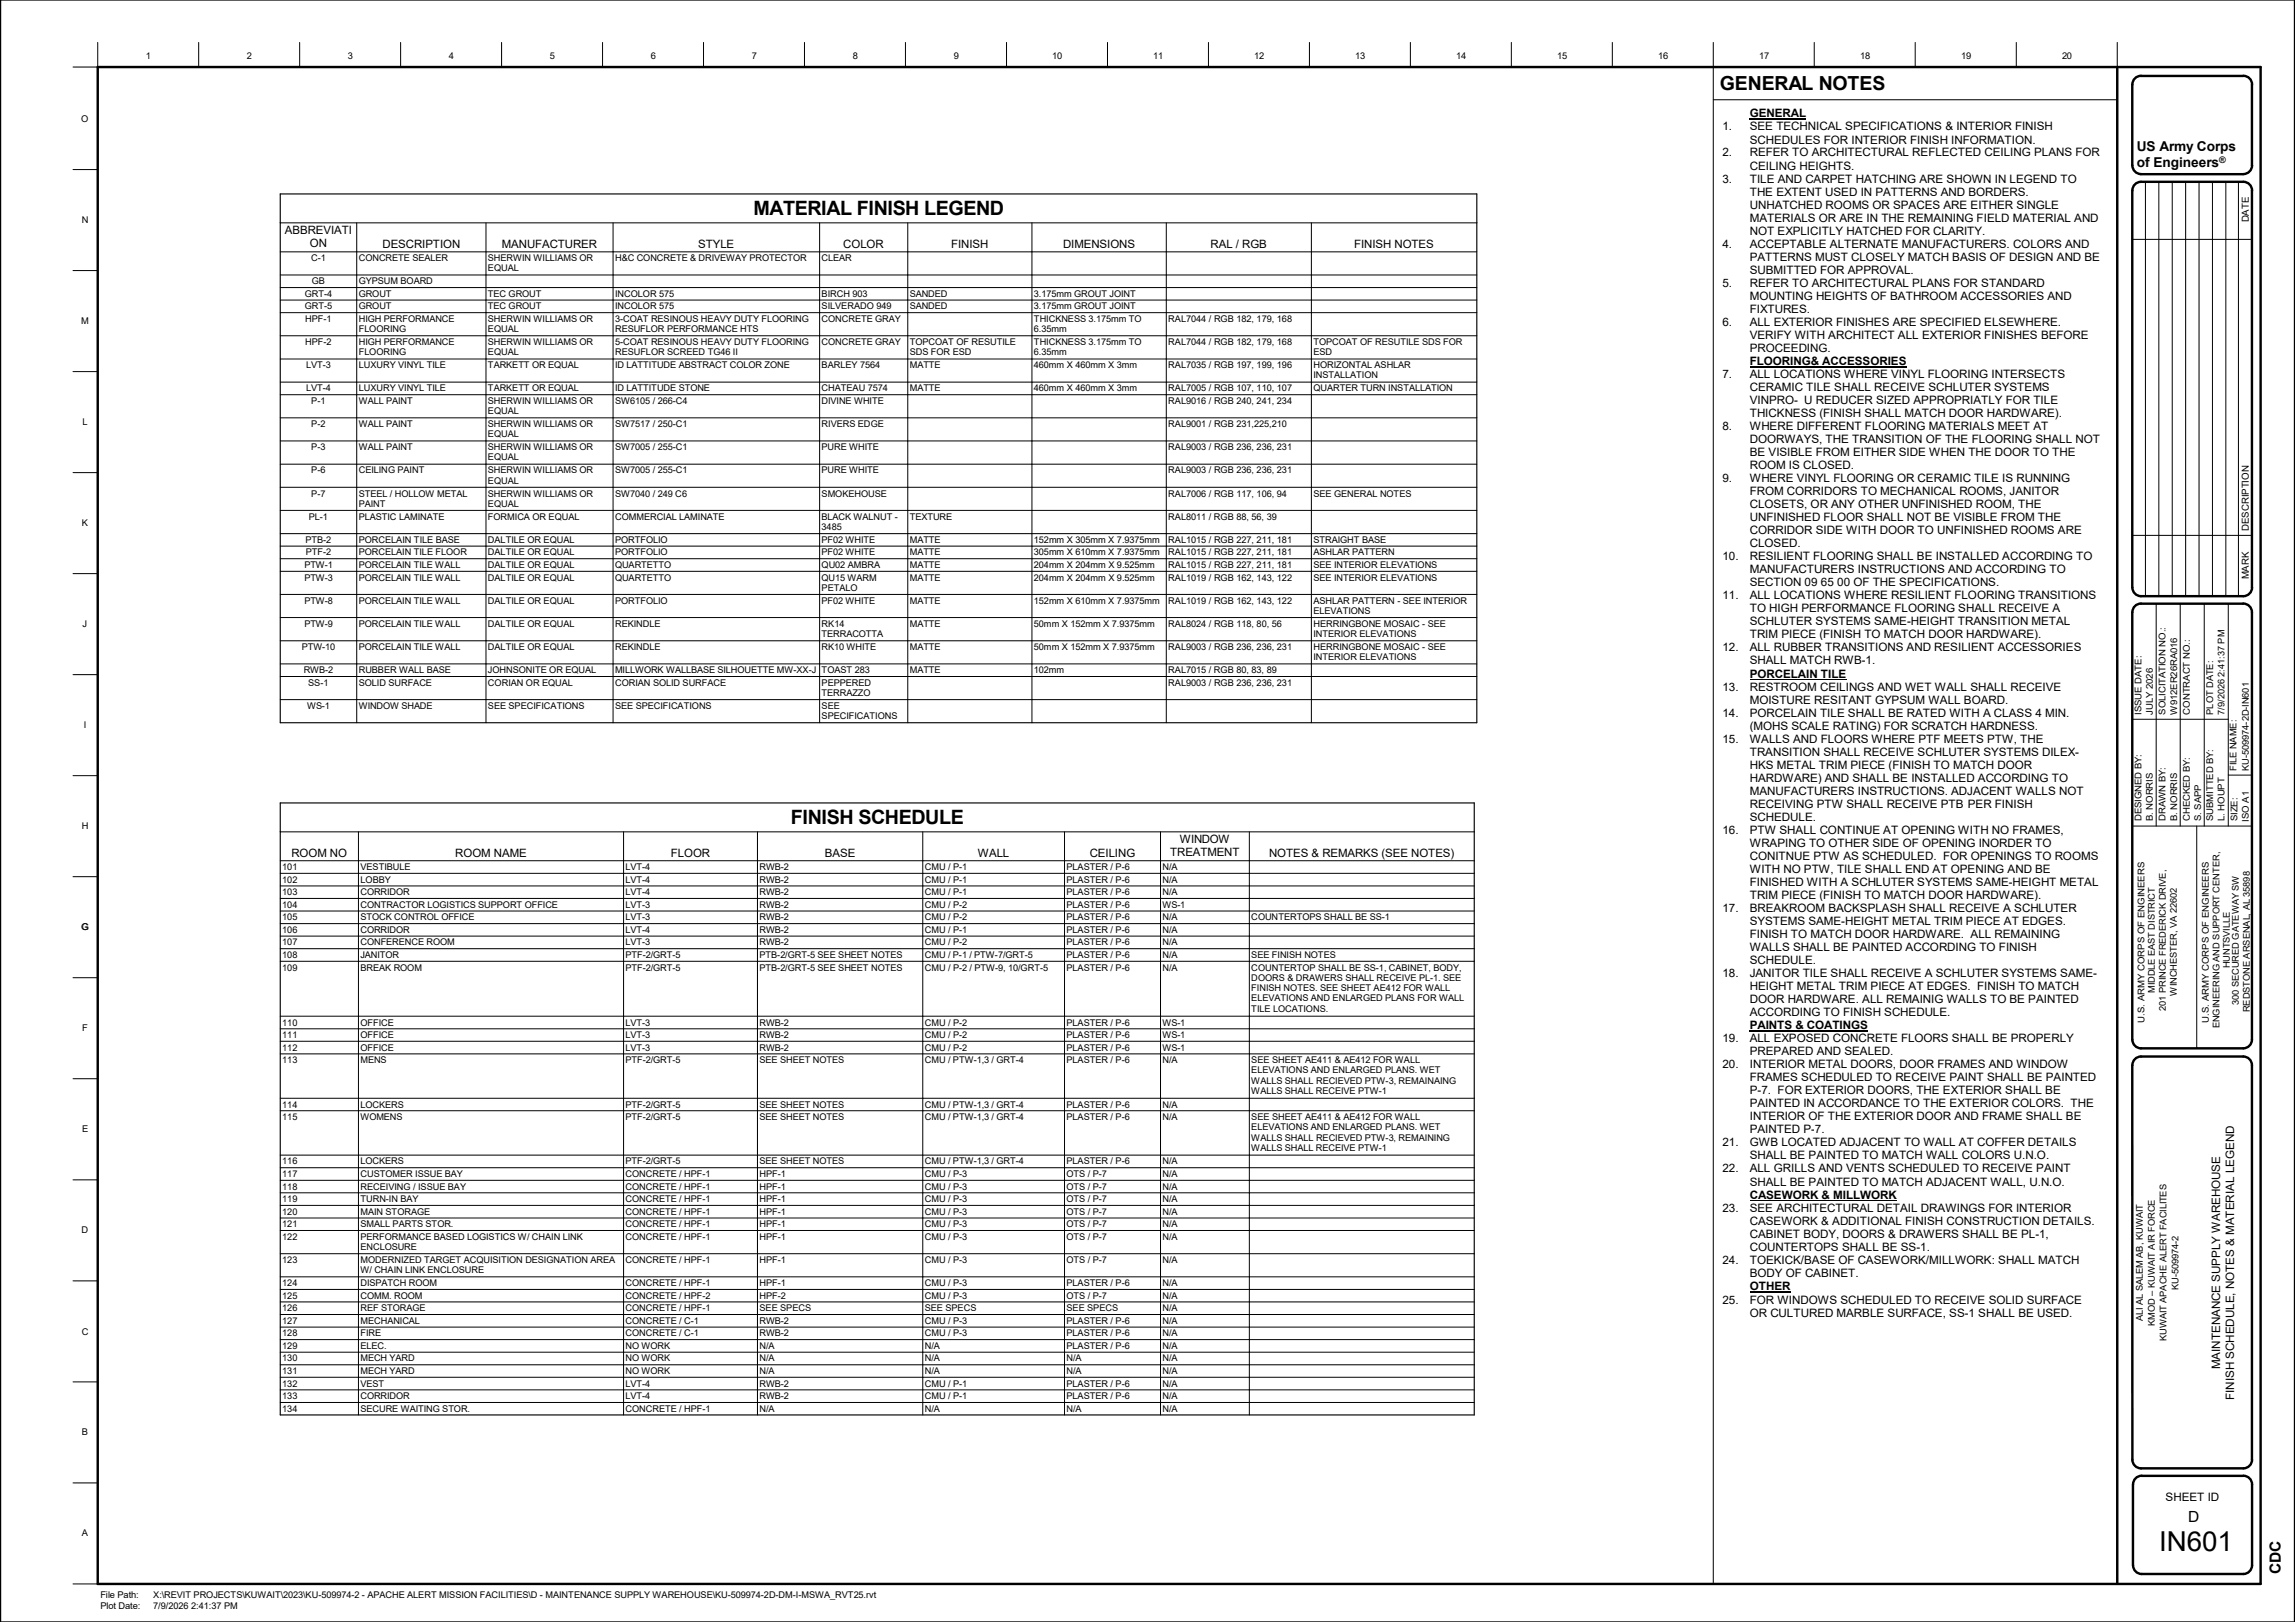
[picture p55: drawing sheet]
<svg xmlns="http://www.w3.org/2000/svg" width="841mm" height="594mm" viewBox="0 0 841 594" stroke-linecap="round" stroke-linejoin="round" font-family="sans-serif">
<defs><g id="words">
<text font-size="10.1" x="791.3" y="567.9">IN601</text>
<g font-size="7.2">
<text x="276.1" y="78.7">MATERIAL FINISH LEGEND</text>
<text x="289.8" y="301.7">FINISH SCHEDULE</text>
</g>
<text font-size="7.1" x="630.3" y="33.1">GENERAL NOTES</text>
<g font-size="5.6">
<text x="801.8" y="557.4">D</text>
<text x="835.9" y="576.7" transform="rotate(-90 835.9 576.7)">CDC</text>
</g>
<g font-size="5">
<text x="783.1" y="55.5">US Army Corps</text>
<text x="783.1" y="61.3">of Engineers</text>
</g>
<g font-size="4.3">
<text x="813.6" y="501.5" transform="rotate(-90 813.6 501.5)">MAINTENANCE SUPPLY WAREHOUSE</text>
<text x="818.7" y="512.7" transform="rotate(-90 818.7 512.7)">FINISH SCHEDULE, NOTES &amp; MATERIAL LEGEND</text>
</g>
<g font-size="4.2">
<text x="631.2" y="47.8">1.</text>
<text x="641.2" y="43">GENERAL</text>
<text x="641.2" y="47.8">SEE TECHNICAL SPECIFICATIONS &amp; INTERIOR FINISH</text>
<text x="641.2" y="52.6">SCHEDULES FOR INTERIOR FINISH INFORMATION.</text>
<text x="631.2" y="57.3">2.</text>
<text x="641.2" y="57.3">REFER TO ARCHITECTURAL REFLECTED CEILING PLANS FOR</text>
<text x="641.2" y="62.1">CEILING HEIGHTS.</text>
<text x="631.2" y="66.8">3.</text>
<text x="641.2" y="66.8">TILE AND CARPET HATCHING ARE SHOWN IN LEGEND TO</text>
<text x="641.2" y="71.6">THE EXTENT USED IN PATTERNS AND BORDERS.</text>
<text x="641.2" y="76.4">UNHATCHED ROOMS OR SPACES ARE EITHER SINGLE</text>
<text x="641.2" y="81.2">MATERIALS OR ARE IN THE REMAINING FIELD MATERIAL AND</text>
<text x="104.4" y="85.9">ABBREVIATI</text>
<text x="641.2" y="85.9">NOT EXPLICITLY HATCHED FOR CLARITY.</text>
<text x="113.6" y="90.6">ON</text>
<text x="140.2" y="90.7">DESCRIPTION</text>
<text x="183.9" y="90.7">MANUFACTURER</text>
<text x="255.9" y="90.7">STYLE</text>
<text x="309" y="90.7">COLOR</text>
<text x="348.5" y="90.7">FINISH</text>
<text x="389.6" y="90.7">DIMENSIONS</text>
<text x="443.6" y="90.7">RAL / RGB</text>
<text x="496.2" y="90.7">FINISH NOTES</text>
<text x="631.2" y="90.7">4.</text>
<text x="641.2" y="90.7">ACCEPTABLE ALTERNATE MANUFACTURERS. COLORS AND</text>
<text x="641.2" y="95.4">PATTERNS MUST CLOSELY MATCH BASIS OF DESIGN AND BE</text>
<text x="641.2" y="100.2">SUBMITTED FOR APPROVAL.</text>
<text x="631.2" y="104.9">5.</text>
<text x="641.2" y="104.9">REFER TO ARCHITECTURAL PLANS FOR STANDARD</text>
<text x="641.2" y="109.7">MOUNTING HEIGHTS OF BATHROOM ACCESSORIES AND</text>
<text x="631.2" y="119.3">6.</text>
<text x="641.2" y="119.3">ALL EXTERIOR FINISHES ARE SPECIFIED ELSEWHERE.</text>
<text x="641.2" y="114.5">FIXTURES.</text>
<text x="641.2" y="124">VERIFY WITH ARCHITECT ALL EXTERIOR FINISHES BEFORE</text>
<text x="641.2" y="128.8">PROCEEDING.</text>
<text x="641.2" y="133.6">FLOORING&amp; ACCESSORIES</text>
<text x="631.2" y="138.5">7.</text>
<text x="641.2" y="138.5">ALL LOCATIONS WHERE VINYL FLOORING INTERSECTS</text>
<text x="641.2" y="143.3">CERAMIC TILE SHALL RECEIVE SCHLUTER SYSTEMS</text>
<text x="641.2" y="148">VINPRO-</text>
<text x="661.2" y="148">U REDUCER SIZED APPROPRIATLY FOR TILE</text>
<text x="641.2" y="152.8">THICKNESS (FINISH SHALL MATCH DOOR HARDWARE).</text>
<text x="631.2" y="157.6">8.</text>
<text x="641.2" y="157.6">WHERE DIFFERENT FLOORING MATERIALS MEET AT</text>
<text x="641.2" y="162.3">DOORWAYS, THE TRANSITION OF THE FLOORING SHALL NOT</text>
<text x="641.2" y="167.1">BE VISIBLE FROM EITHER SIDE WHEN THE DOOR TO THE</text>
<text x="641.2" y="171.8">ROOM IS CLOSED.</text>
<text x="631.2" y="176.6">9.</text>
<text x="641.2" y="176.6">WHERE VINYL FLOORING OR CERAMIC TILE IS RUNNING</text>
<text x="641.2" y="181.4">FROM CORRIDORS TO MECHANICAL ROOMS, JANITOR</text>
<text x="641.2" y="186.1">CLOSETS, OR ANY OTHER UNFINISHED ROOM, THE</text>
<text x="641.2" y="190.9">UNFINISHED FLOOR SHALL NOT BE VISIBLE FROM THE</text>
<text x="641.2" y="195.7">CORRIDOR SIDE WITH DOOR TO UNFINISHED ROOMS ARE</text>
<text x="641.2" y="200.4">CLOSED.</text>
<text x="631.2" y="205.2">10.</text>
<text x="641.2" y="205.2">RESILIENT FLOORING SHALL BE INSTALLED ACCORDING TO</text>
<text x="641.2" y="209.9">MANUFACTURERS INSTRUCTIONS AND ACCORDING TO</text>
<text x="641.2" y="214.7">SECTION 09 65 00 OF THE SPECIFICATIONS.</text>
<text x="631.2" y="219.5">11.</text>
<text x="641.2" y="219.5">ALL LOCATIONS WHERE RESILIENT FLOORING TRANSITIONS</text>
<text x="641.2" y="224.2">TO HIGH PERFORMANCE FLOORING SHALL RECEIVE A</text>
<text x="641.2" y="229">SCHLUTER SYSTEMS SAME-HEIGHT TRANSITION METAL</text>
<text x="641.2" y="233.8">TRIM PIECE (FINISH TO MATCH DOOR HARDWARE).</text>
<text x="631.2" y="238.5">12.</text>
<text x="641.2" y="238.5">ALL RUBBER TRANSITIONS AND RESILIENT ACCESSORIES</text>
<text x="641.2" y="243.3">SHALL MATCH RWB-1.</text>
<text x="641.2" y="248.2">PORCELAIN TILE</text>
<text x="631.2" y="253">13.</text>
<text x="641.2" y="253">RESTROOM CEILINGS AND WET WALL SHALL RECEIVE</text>
<text x="641.2" y="257.8">MOISTURE RESITANT GYPSUM WALL BOARD.</text>
<text x="631.2" y="262.5">14.</text>
<text x="641.2" y="262.5">PORCELAIN TILE SHALL BE RATED WITH A CLASS 4 MIN.</text>
<text x="641.2" y="267.3">(MOHS SCALE RATING) FOR SCRATCH HARDNESS.</text>
<text x="631.2" y="272.1">15.</text>
<text x="641.2" y="272.1">WALLS AND FLOORS WHERE PTF MEETS PTW, THE</text>
<text x="641.2" y="276.8">TRANSITION SHALL RECEIVE SCHLUTER SYSTEMS DILEX-</text>
<text x="641.2" y="281.6">HKS METAL TRIM PIECE (FINISH TO MATCH DOOR</text>
<text x="641.2" y="286.3">HARDWARE) AND SHALL BE INSTALLED ACCORDING TO</text>
<text x="641.2" y="291.1">MANUFACTURERS INSTRUCTIONS. ADJACENT WALLS NOT</text>
<text x="641.2" y="295.9">RECEIVING PTW SHALL RECEIVE PTB</text>
<text x="721.1" y="295.9">PER FINISH</text>
<text x="631.2" y="305.4">16.</text>
<text x="641.2" y="300.7">SCHEDULE.</text>
<text x="641.2" y="305.4">PTW SHALL CONTINUE AT OPENING WITH NO FRAMES,</text>
<text x="432.4" y="308.9">WINDOW</text>
<text x="641.2" y="310.2">WRAPING TO OTHER SIDE OF OPENING INORDER TO</text>
<text x="106.8" y="313.7">ROOM NO</text>
<text x="166.8" y="313.7">ROOM NAME</text>
<text x="245.8" y="313.7">FLOOR</text>
<text x="302.3" y="313.7">BASE</text>
<text x="358.4" y="313.7">WALL</text>
<text x="399.3" y="313.7">CEILING</text>
<text x="428.8" y="313.6">TREATMENT</text>
<text x="465.1" y="313.7">NOTES &amp; REMARKS (SEE NOTES)</text>
<text x="641.2" y="314.9">CONITNUE PTW AS SCHEDULED. FOR OPENINGS TO ROOMS</text>
<text x="641.2" y="319.7">WITH NO PTW, TILE SHALL END AT OPENING AND BE</text>
<text x="641.2" y="324.4">FINISHED WITH A SCHLUTER SYSTEMS SAME-HEIGHT METAL</text>
<text x="641.2" y="329.2">TRIM PIECE (FINISH TO MATCH DOOR HARDWARE).</text>
<text x="631.2" y="334">17.</text>
<text x="641.2" y="334">BREAKROOM BACKSPLASH SHALL RECEIVE A SCHLUTER</text>
<text x="641.2" y="338.8">SYSTEMS SAME-HEIGHT METAL TRIM PIECE AT EDGES.</text>
<text x="641.2" y="343.5">FINISH TO MATCH DOOR HARDWARE. ALL REMAINING</text>
<text x="641.2" y="348.3">WALLS SHALL BE PAINTED ACCORDING TO FINISH</text>
<text x="641.2" y="353">SCHEDULE.</text>
<text x="631.2" y="357.8">18.</text>
<text x="641.2" y="357.8">JANITOR TILE SHALL RECEIVE A SCHLUTER SYSTEMS SAME-</text>
<text x="641.2" y="362.5">HEIGHT METAL TRIM PIECE AT EDGES. FINISH TO MATCH</text>
<text x="641.2" y="367.3">DOOR HARDWARE. ALL REMAINIG WALLS TO BE PAINTED</text>
<text x="641.2" y="372.1">ACCORDING TO FINISH SCHEDULE.</text>
<text x="641.2" y="377">PAINTS &amp; COATINGS</text>
<text x="631.2" y="381.8">19.</text>
<text x="641.2" y="381.8">ALL EXPOSED CONCRETE FLOORS SHALL BE PROPERLY</text>
<text x="641.2" y="386.5">PREPARED AND SEALED.</text>
<text x="631.2" y="391.3">20.</text>
<text x="641.2" y="391.3">INTERIOR METAL DOORS, DOOR FRAMES AND WINDOW</text>
<text x="641.2" y="396.1">FRAMES SCHEDULED TO RECEIVE PAINT SHALL BE PAINTED</text>
<text x="641.2" y="400.9">P-7. FOR EXTERIOR DOORS, THE EXTERIOR SHALL BE</text>
<text x="641.2" y="405.6">PAINTED IN ACCORDANCE TO THE EXTERIOR COLORS. THE</text>
<text x="641.2" y="410.4">INTERIOR OF THE EXTERIOR DOOR AND FRAME SHALL BE</text>
<text x="631.2" y="419.9">21.</text>
<text x="641.2" y="415.1">PAINTED P-7.</text>
<text x="641.2" y="419.9">GWB LOCATED ADJACENT TO WALL AT COFFER DETAILS</text>
<text x="641.2" y="424.6">SHALL BE PAINTED TO MATCH WALL COLORS U.N.O.</text>
<text x="631.2" y="429.4">22.</text>
<text x="641.2" y="429.4">ALL GRILLS AND VENTS SCHEDULED TO RECEIVE PAINT</text>
<text x="641.2" y="434.2">SHALL BE PAINTED TO MATCH ADJACENT WALL, U.N.O.</text>
<text x="631.2" y="443.9">23.</text>
<text x="641.2" y="439.1">CASEWORK &amp; MILLWORK</text>
<text x="641.2" y="443.9">SEE ARCHITECTURAL DETAIL DRAWINGS FOR INTERIOR</text>
<text x="641.2" y="448.7">CASEWORK &amp; ADDITIONAL FINISH CONSTRUCTION DETAILS.</text>
<text x="641.2" y="453.4">CABINET BODY, DOORS &amp; DRAWERS SHALL BE PL-1,</text>
<text x="641.2" y="458.2">COUNTERTOPS SHALL BE SS-1.</text>
<text x="631.2" y="463">24.</text>
<text x="641.2" y="463">TOEKICK/BASE OF CASEWORK/MILLWORK: SHALL MATCH</text>
<text x="641.2" y="467.7">BODY OF CABINET.</text>
<text x="641.2" y="472.6">OTHER</text>
<text x="631.2" y="477.4">25.</text>
<text x="641.2" y="477.4">FOR WINDOWS SCHEDULED TO RECEIVE SOLID SURFACE</text>
<text x="641.2" y="482.2">OR CULTURED MARBLE SURFACE, SS-1 SHALL BE USED.</text>
<text x="793.6" y="549.7">SHEET ID</text>
</g>
<g font-size="3.5">
<text x="824.1" y="81.4" transform="rotate(-90 824.1 81.4)">DATE</text>
<text x="824.1" y="194.4" transform="rotate(-90 824.1 194.4)">DESCRIPTION</text>
<text x="824.1" y="212.2" transform="rotate(-90 824.1 212.2)">MARK</text>
</g>
<g font-size="3.4">
<text x="53.5" y="21.5">1</text>
<text x="90.5" y="21.5">2</text>
<text x="127.5" y="21.5">3</text>
<text x="164.5" y="21.5">4</text>
<text x="201.5" y="21.5">5</text>
<text x="238.5" y="21.5">6</text>
<text x="275.5" y="21.5">7</text>
<text x="312.5" y="21.5">8</text>
<text x="349.5" y="21.5">9</text>
<text x="385.6" y="21.5">10</text>
<text x="422.6" y="21.5">11</text>
<text x="459.6" y="21.5">12</text>
<text x="496.6" y="21.5">13</text>
<text x="533.6" y="21.5">14</text>
<text x="570.6" y="21.5">15</text>
<text x="607.6" y="21.5">16</text>
<text x="644.6" y="21.5">17</text>
<text x="681.6" y="21.5">18</text>
<text x="718.6" y="21.5">19</text>
<text x="755.6" y="21.5">20</text>
<text x="29.8" y="44.6">O</text>
<text x="29.9" y="81.6">N</text>
<text x="114" y="95.6">C-1</text>
<text x="131.4" y="95.6">CONCRETE SEALER</text>
<text x="178.8" y="95.6">SHERWIN WILLIAMS OR</text>
<text x="225.4" y="95.6">H&amp;C CONCRETE &amp; DRIVEWAY PROTECTOR</text>
<text x="301.1" y="95.6">CLEAR</text>
<text x="178.8" y="99.4">EQUAL</text>
<text x="114.3" y="104.1">GB</text>
<text x="131.4" y="104.1">GYPSUM BOARD</text>
<text x="111.7" y="108.7">GRT-4</text>
<text x="111.7" y="113.3">GRT-5</text>
<text x="131.4" y="108.7">GROUT</text>
<text x="131.4" y="113.3">GROUT</text>
<text x="178.8" y="108.7">TEC GROUT</text>
<text x="178.8" y="113.3">TEC GROUT</text>
<text x="225.4" y="108.7">INCOLOR 575</text>
<text x="225.4" y="113.3">INCOLOR 575</text>
<text x="301.1" y="108.7">BIRCH 903</text>
<text x="301.1" y="113.3">SILVERADO 949</text>
<text x="333.4" y="108.7">SANDED</text>
<text x="333.4" y="113.3">SANDED</text>
<text x="378.9" y="108.7">3.175mm GROUT JOINT</text>
<text x="378.9" y="113.3">3.175mm GROUT JOINT</text>
<text x="29.8" y="118.6">M</text>
<text x="111.8" y="117.9">HPF-1</text>
<text x="131.4" y="117.9">HIGH PERFORMANCE</text>
<text x="178.8" y="117.9">SHERWIN WILLIAMS OR</text>
<text x="225.4" y="117.9">3-COAT RESINOUS HEAVY DUTY FLOORING</text>
<text x="301.1" y="117.9">CONCRETE GRAY</text>
<text x="378.9" y="117.9">THICKNESS 3.175mm TO</text>
<text x="428.1" y="117.9">RAL7044 / RGB 182, 179, 168</text>
<text x="131.4" y="121.6">FLOORING</text>
<text x="178.8" y="121.6">EQUAL</text>
<text x="225.4" y="121.6">RESUFLOR PERFORMANCE HTS</text>
<text x="378.9" y="121.6">6.35mm</text>
<text x="111.8" y="126.4">HPF-2</text>
<text x="131.4" y="126.4">HIGH PERFORMANCE</text>
<text x="131.4" y="130.1">FLOORING</text>
<text x="178.8" y="126.4">SHERWIN WILLIAMS OR</text>
<text x="178.8" y="130.1">EQUAL</text>
<text x="225.4" y="126.4">5-COAT RESINOUS HEAVY DUTY FLOORING</text>
<text x="225.4" y="130.1">RESUFLOR SCREED TG46 II</text>
<text x="301.1" y="126.4">CONCRETE GRAY</text>
<text x="333.4" y="126.4">TOPCOAT OF RESUTILE</text>
<text x="333.4" y="130.1">SDS FOR ESD</text>
<text x="378.9" y="126.4">THICKNESS 3.175mm TO</text>
<text x="378.9" y="130.1">6.35mm</text>
<text x="428.1" y="126.4">RAL7044 / RGB 182, 179, 168</text>
<text x="481.3" y="130.1">ESD</text>
<text x="481.3" y="126.4">TOPCOAT OF RESUTILE SDS FOR</text>
<text x="112.2" y="134.9">LVT-3</text>
<text x="131.4" y="134.9">LUXURY VINYL TILE</text>
<text x="178.8" y="134.9">TARKETT OR EQUAL</text>
<text x="225.4" y="134.9">ID LATTITUDE ABSTRACT COLOR ZONE</text>
<text x="301.1" y="134.9">BARLEY 7564</text>
<text x="333.4" y="134.9">MATTE</text>
<text x="378.9" y="134.9">460mm X 460mm X 3mm</text>
<text x="428.1" y="134.9">RAL7035 / RGB 197, 199, 196</text>
<text x="481.3" y="134.9">HORIZONTAL ASHLAR</text>
<text x="112.2" y="143.4">LVT-4</text>
<text x="131.4" y="143.4">LUXURY VINYL TILE</text>
<text x="178.8" y="143.4">TARKETT OR EQUAL</text>
<text x="225.4" y="143.4">ID LATTITUDE STONE</text>
<text x="301.1" y="143.4">CHATEAU 7574</text>
<text x="333.4" y="143.4">MATTE</text>
<text x="378.9" y="143.4">460mm X 460mm X 3mm</text>
<text x="428.1" y="143.4">RAL7005 / RGB 107, 110, 107</text>
<text x="481.3" y="138.6">INSTALLATION</text>
<text x="481.3" y="143.4">QUARTER TURN INSTALLATION</text>
<text x="114.1" y="148">P-1</text>
<text x="131.4" y="148">WALL PAINT</text>
<text x="178.8" y="148">SHERWIN WILLIAMS OR</text>
<text x="225.4" y="148">SW6105 / 266-C4</text>
<text x="301.1" y="148">DIVINE WHITE</text>
<text x="428.1" y="148">RAL9016 / RGB 240, 241, 234</text>
<text x="30.2" y="155.6">L</text>
<text x="178.8" y="151.7">EQUAL</text>
<text x="114.1" y="156.5">P-2</text>
<text x="131.4" y="156.5">WALL PAINT</text>
<text x="178.8" y="156.5">SHERWIN WILLIAMS OR</text>
<text x="178.8" y="160.2">EQUAL</text>
<text x="225.4" y="156.5">SW7517 / 250-C1</text>
<text x="301.1" y="156.5">RIVERS EDGE</text>
<text x="428.1" y="156.5">RAL9001 / RGB 231,225,210</text>
<text x="114.1" y="164.9">P-3</text>
<text x="131.4" y="164.9">WALL PAINT</text>
<text x="178.8" y="164.9">SHERWIN WILLIAMS OR</text>
<text x="225.4" y="164.9">SW7005 / 255-C1</text>
<text x="301.1" y="164.9">PURE WHITE</text>
<text x="428.1" y="164.9">RAL9003 / RGB 236, 236, 231</text>
<text x="114.1" y="173.4">P-6</text>
<text x="131.4" y="173.4">CEILING PAINT</text>
<text x="178.8" y="168.7">EQUAL</text>
<text x="178.8" y="173.4">SHERWIN WILLIAMS OR</text>
<text x="225.4" y="173.4">SW7005 / 255-C1</text>
<text x="301.1" y="173.4">PURE WHITE</text>
<text x="428.1" y="173.4">RAL9003 / RGB 236, 236, 231</text>
<text x="178.8" y="177.1">EQUAL</text>
<text x="114.1" y="181.9">P-7</text>
<text x="131.4" y="181.9">STEEL / HOLLOW METAL</text>
<text x="131.4" y="185.6">PAINT</text>
<text x="178.8" y="181.9">SHERWIN WILLIAMS OR</text>
<text x="178.8" y="185.6">EQUAL</text>
<text x="225.4" y="181.9">SW7040 / 249 C6</text>
<text x="301.1" y="181.9">SMOKEHOUSE</text>
<text x="428.1" y="181.9">RAL7006 / RGB 117, 106, 94</text>
<text x="481.3" y="181.9">SEE GENERAL NOTES</text>
<text x="113.2" y="190.4">PL-1</text>
<text x="131.4" y="190.4">PLASTIC LAMINATE</text>
<text x="178.8" y="190.4">FORMICA OR EQUAL</text>
<text x="225.4" y="190.4">COMMERCIAL LAMINATE</text>
<text x="301.1" y="190.4">BLACK WALNUT -</text>
<text x="333.4" y="190.4">TEXTURE</text>
<text x="428.1" y="190.4">RAL8011 / RGB 88, 56, 39</text>
<text x="30" y="192.6">K</text>
<text x="301.1" y="194.1">3485</text>
<text x="111.9" y="198.8">PTB-2</text>
<text x="112.1" y="203.5">PTF-2</text>
<text x="131.4" y="198.8">PORCELAIN TILE BASE</text>
<text x="131.4" y="203.5">PORCELAIN TILE FLOOR</text>
<text x="178.8" y="198.8">DALTILE OR EQUAL</text>
<text x="178.8" y="203.5">DALTILE OR EQUAL</text>
<text x="225.4" y="198.8">PORTFOLIO</text>
<text x="225.4" y="203.5">PORTFOLIO</text>
<text x="301.1" y="198.8">PF02 WHITE</text>
<text x="301.1" y="203.5">PF02 WHITE</text>
<text x="333.4" y="198.8">MATTE</text>
<text x="333.4" y="203.5">MATTE</text>
<text x="378.9" y="198.8">152mm X 305mm X 7.9375mm</text>
<text x="378.9" y="203.5">305mm X 610mm X 7.9375mm</text>
<text x="428.1" y="198.8">RAL1015 / RGB 227, 211, 181</text>
<text x="428.1" y="203.5">RAL1015 / RGB 227, 211, 181</text>
<text x="481.3" y="203.5">ASHLAR PATTERN</text>
<text x="481.3" y="198.8">STRAIGHT BASE</text>
<text x="111.5" y="208.1">PTW-1</text>
<text x="131.4" y="208.1">PORCELAIN TILE WALL</text>
<text x="178.8" y="208.1">DALTILE OR EQUAL</text>
<text x="225.4" y="208.1">QUARTETTO</text>
<text x="301.1" y="208.1">QU02 AMBRA</text>
<text x="333.4" y="208.1">MATTE</text>
<text x="378.9" y="208.1">204mm X 204mm X 9.525mm</text>
<text x="428.1" y="208.1">RAL1015 / RGB 227, 211, 181</text>
<text x="481.3" y="208.1">SEE INTERIOR ELEVATIONS</text>
<text x="111.5" y="212.6">PTW-3</text>
<text x="131.4" y="212.6">PORCELAIN TILE WALL</text>
<text x="178.8" y="212.6">DALTILE OR EQUAL</text>
<text x="225.4" y="212.6">QUARTETTO</text>
<text x="301.1" y="212.6">QU15 WARM</text>
<text x="333.4" y="212.6">MATTE</text>
<text x="378.9" y="212.6">204mm X 204mm X 9.525mm</text>
<text x="428.1" y="212.6">RAL1019 / RGB 162, 143, 122</text>
<text x="481.3" y="212.6">SEE INTERIOR ELEVATIONS</text>
<text x="111.5" y="221.1">PTW-8</text>
<text x="131.4" y="221.1">PORCELAIN TILE WALL</text>
<text x="178.8" y="221.1">DALTILE OR EQUAL</text>
<text x="225.4" y="221.1">PORTFOLIO</text>
<text x="301.1" y="216.4">PETALO</text>
<text x="301.1" y="221.1">PF02 WHITE</text>
<text x="333.4" y="221.1">MATTE</text>
<text x="378.9" y="221.1">152mm X 610mm X 7.9375mm</text>
<text x="428.1" y="221.1">RAL1019 / RGB 162, 143, 122</text>
<text x="481.3" y="221.1">ASHLAR PATTERN - SEE INTERIOR</text>
<text x="481.3" y="224.9">ELEVATIONS</text>
<text x="30.3" y="229.6">J</text>
<text x="111.5" y="229.6">PTW-9</text>
<text x="131.4" y="229.6">PORCELAIN TILE WALL</text>
<text x="178.8" y="229.6">DALTILE OR EQUAL</text>
<text x="225.4" y="229.6">REKINDLE</text>
<text x="301.1" y="233.3">TERRACOTTA</text>
<text x="301.1" y="229.6">RK14</text>
<text x="333.4" y="229.6">MATTE</text>
<text x="378.9" y="229.6">50mm X 152mm X 7.9375mm</text>
<text x="428.1" y="229.6">RAL8024 / RGB 118, 80, 56</text>
<text x="481.3" y="229.6">HERRINGBONE MOSAIC - SEE</text>
<text x="481.3" y="233.3">INTERIOR ELEVATIONS</text>
<text x="110.6" y="238.1">PTW-10</text>
<text x="131.4" y="238.1">PORCELAIN TILE WALL</text>
<text x="178.8" y="238.1">DALTILE OR EQUAL</text>
<text x="225.4" y="238.1">REKINDLE</text>
<text x="301.1" y="238.1">RK10 WHITE</text>
<text x="333.4" y="238.1">MATTE</text>
<text x="378.9" y="238.1">50mm X 152mm X 7.9375mm</text>
<text x="428.1" y="238.1">RAL9003 / RGB 236, 236, 231</text>
<text x="481.3" y="238.1">HERRINGBONE MOSAIC - SEE</text>
<text x="481.3" y="241.8">INTERIOR ELEVATIONS</text>
<text x="111.3" y="246.6">RWB-2</text>
<text x="112.9" y="251.2">SS-1</text>
<text x="131.4" y="246.6">RUBBER WALL BASE</text>
<text x="131.4" y="251.2">SOLID SURFACE</text>
<text x="178.8" y="246.6">JOHNSONITE OR EQUAL</text>
<text x="178.8" y="251.2">CORIAN OR EQUAL</text>
<text x="225.4" y="251.2">CORIAN SOLID SURFACE</text>
<text x="225.4" y="246.6">MILLWORK WALLBASE SILHOUETTE MW-XX-J TOAST 283</text>
<text x="301.1" y="251.2">PEPPERED</text>
<text x="333.4" y="246.6">MATTE</text>
<text x="378.9" y="246.6">102mm</text>
<text x="428.1" y="246.6">RAL7015 / RGB 80, 83, 89</text>
<text x="428.1" y="251.2">RAL9003 / RGB 236, 236, 231</text>
<text x="301.1" y="254.9">TERRAZZO</text>
<text x="112.5" y="259.7">WS-1</text>
<text x="131.4" y="259.7">WINDOW SHADE</text>
<text x="178.8" y="259.7">SEE SPECIFICATIONS</text>
<text x="225.4" y="259.7">SEE SPECIFICATIONS</text>
<text x="301.1" y="259.7">SEE</text>
<text x="301.1" y="263.4">SPECIFICATIONS</text>
<text x="784.8" y="261.7" transform="rotate(-90 784.8 261.7)">ISSUE DATE:</text>
<text x="788.9" y="261.7" transform="rotate(-90 788.9 261.7)">JULY 2026</text>
<text x="793.6" y="261.7" transform="rotate(-90 793.6 261.7)">SOLICITATION NO.:</text>
<text x="797.8" y="261.7" transform="rotate(-90 797.8 261.7)">W912ER26RA016</text>
<text x="802.4" y="261.7" transform="rotate(-90 802.4 261.7)">CONTRACT NO.:</text>
<text x="811.1" y="261.7" transform="rotate(-90 811.1 261.7)">PLOT DATE:</text>
<text x="815.2" y="261.7" transform="rotate(-90 815.2 261.7)">7/9/2026 2:41:37 PM</text>
<text x="30.7" y="266.6">I</text>
<text x="819.6" y="282.3" transform="rotate(-90 819.6 282.3)">FILE NAME:</text>
<text x="824.1" y="282.3" transform="rotate(-90 824.1 282.3)">KU-509974-2D-IN601</text>
<text x="29.9" y="303.6">H</text>
<text x="784.8" y="300.8" transform="rotate(-90 784.8 300.8)">DESIGNED BY:</text>
<text x="788.9" y="300.8" transform="rotate(-90 788.9 300.8)">B. NORRIS</text>
<text x="793.6" y="300.8" transform="rotate(-90 793.6 300.8)">DRAWN BY:</text>
<text x="797.8" y="300.8" transform="rotate(-90 797.8 300.8)">B. NORRIS</text>
<text x="802.4" y="300.8" transform="rotate(-90 802.4 300.8)">CHECKED BY:</text>
<text x="806.6" y="300.8" transform="rotate(-90 806.6 300.8)">S. SAPP</text>
<text x="811.1" y="300.8" transform="rotate(-90 811.1 300.8)">SUBMITTED BY:</text>
<text x="815.2" y="300.8" transform="rotate(-90 815.2 300.8)">L. HOUPT</text>
<text x="820" y="300.8" transform="rotate(-90 820 300.8)">SIZE:</text>
<text x="824.1" y="300.9" transform="rotate(-90 824.1 300.9)">ISO A1</text>
<text x="103.4" y="318.7">101</text>
<text x="103.4" y="323.3">102</text>
<text x="132.1" y="318.7">VESTIBULE</text>
<text x="132.1" y="323.3">LOBBY</text>
<text x="229.2" y="318.7">LVT-4</text>
<text x="229.2" y="323.3">LVT-4</text>
<text x="278.3" y="318.7">RWB-2</text>
<text x="278.3" y="323.3">RWB-2</text>
<text x="338.9" y="318.7">CMU / P-1</text>
<text x="338.9" y="323.3">CMU / P-1</text>
<text x="390.8" y="318.7">PLASTER / P-6</text>
<text x="390.8" y="323.3">PLASTER / P-6</text>
<text x="426" y="318.7">N/A</text>
<text x="426" y="323.3">N/A</text>
<text x="103.4" y="327.9">103</text>
<text x="132.1" y="327.9">CORRIDOR</text>
<text x="229.2" y="327.9">LVT-4</text>
<text x="278.3" y="327.9">RWB-2</text>
<text x="338.9" y="327.9">CMU / P-1</text>
<text x="390.8" y="327.9">PLASTER / P-6</text>
<text x="426" y="327.9">N/A</text>
<text x="103.4" y="332.5">104</text>
<text x="132.1" y="332.5">CONTRACTOR LOGISTICS SUPPORT OFFICE</text>
<text x="229.2" y="332.5">LVT-3</text>
<text x="278.3" y="332.5">RWB-2</text>
<text x="338.9" y="332.5">CMU / P-2</text>
<text x="390.8" y="332.5">PLASTER / P-6</text>
<text x="426" y="332.5">WS-1</text>
<text x="29.8" y="340.6">G</text>
<text x="103.4" y="337.1">105</text>
<text x="103.4" y="341.7">106</text>
<text x="132.1" y="337.1">STOCK CONTROL OFFICE</text>
<text x="132.1" y="341.7">CORRIDOR</text>
<text x="229.2" y="341.7">LVT-4</text>
<text x="229.2" y="337.1">LVT-3</text>
<text x="278.3" y="341.7">RWB-2</text>
<text x="278.3" y="337.1">RWB-2</text>
<text x="338.9" y="341.7">CMU / P-1</text>
<text x="338.9" y="337.1">CMU / P-2</text>
<text x="390.8" y="341.7">PLASTER / P-6</text>
<text x="390.8" y="337.1">PLASTER / P-6</text>
<text x="426" y="341.7">N/A</text>
<text x="426" y="337.1">N/A</text>
<text x="458.6" y="337.1">COUNTERTOPS SHALL BE SS-1</text>
<text x="103.4" y="346.3">107</text>
<text x="132.1" y="346.3">CONFERENCE ROOM</text>
<text x="229.2" y="346.3">LVT-3</text>
<text x="278.3" y="346.3">RWB-2</text>
<text x="338.9" y="346.3">CMU / P-2</text>
<text x="390.8" y="346.3">PLASTER / P-6</text>
<text x="426" y="346.3">N/A</text>
<text x="103.4" y="350.9">108</text>
<text x="132.1" y="350.9">JANITOR</text>
<text x="229.2" y="350.9">PTF-2/GRT-5</text>
<text x="278.3" y="350.9">PTB-2/GRT-5 SEE SHEET NOTES</text>
<text x="338.9" y="350.9">CMU / P-1 / PTW-7/GRT-5</text>
<text x="390.8" y="350.9">PLASTER / P-6</text>
<text x="426" y="350.9">N/A</text>
<text x="458.6" y="350.9">SEE FINISH NOTES</text>
<text x="103.4" y="355.5">109</text>
<text x="132.1" y="355.5">BREAK ROOM</text>
<text x="229.2" y="355.5">PTF-2/GRT-5</text>
<text x="278.3" y="355.5">PTB-2/GRT-5 SEE SHEET NOTES</text>
<text x="338.9" y="355.5">CMU / P-2 / PTW-9, 10/GRT-5</text>
<text x="390.8" y="355.5">PLASTER / P-6</text>
<text x="426" y="355.5">N/A</text>
<text x="458.6" y="359.2">DOORS &amp; DRAWERS SHALL RECEIVE PL-1. SEE</text>
<text x="458.6" y="355.5">COUNTERTOP SHALL BE SS-1, CABINET, BODY,</text>
<text x="817.2" y="354.7" transform="rotate(-90 817.2 354.7)">HUNTSVILLE</text>
<text x="458.6" y="363">FINISH NOTES. SEE SHEET AE412 FOR WALL</text>
<text x="789.7" y="363.8" transform="rotate(-90 789.7 363.8)">MIDDLE EAST DISTRICT</text>
<text x="797.7" y="364.6" transform="rotate(-90 797.7 364.6)">WINCHESTER, VA 22602</text>
<text x="458.6" y="366.7">ELEVATIONS AND ENLARGED PLANS FOR WALL</text>
<text x="458.6" y="370.5">TILE LOCATIONS.</text>
<text x="793.7" y="370.2" transform="rotate(-90 793.7 370.2)">201 PRINCE FREDERICK DRIVE,</text>
<text x="820.4" y="368.1" transform="rotate(-90 820.4 368.1)">300 SECURED GATEWAY SW</text>
<text x="824.5" y="370.8" transform="rotate(-90 824.5 370.8)">REDSTONE ARSENAL, AL 35898</text>
<text x="30.1" y="377.6">F</text>
<text x="103.4" y="375.6">110</text>
<text x="132.1" y="375.6">OFFICE</text>
<text x="229.2" y="375.6">LVT-3</text>
<text x="278.3" y="375.6">RWB-2</text>
<text x="338.9" y="375.6">CMU / P-2</text>
<text x="390.8" y="375.6">PLASTER / P-6</text>
<text x="426" y="375.6">WS-1</text>
<text x="785.8" y="374.5" transform="rotate(-90 785.8 374.5)">U.S. ARMY CORPS OF ENGINEERS</text>
<text x="809.4" y="374.5" transform="rotate(-90 809.4 374.5)">U.S. ARMY CORPS OF ENGINEERS</text>
<text x="813.3" y="376.7" transform="rotate(-90 813.3 376.7)">ENGINEERING AND SUPPORT CENTER,</text>
<text x="103.4" y="380.2">111</text>
<text x="132.1" y="380.2">OFFICE</text>
<text x="229.2" y="380.2">LVT-3</text>
<text x="278.3" y="380.2">RWB-2</text>
<text x="338.9" y="380.2">CMU / P-2</text>
<text x="390.8" y="380.2">PLASTER / P-6</text>
<text x="426" y="380.2">WS-1</text>
<text x="103.4" y="384.8">112</text>
<text x="103.4" y="389.4">113</text>
<text x="132.1" y="384.8">OFFICE</text>
<text x="132.1" y="389.4">MENS</text>
<text x="229.2" y="389.4">PTF-2/GRT-5</text>
<text x="229.2" y="384.8">LVT-3</text>
<text x="278.3" y="389.4">SEE SHEET NOTES</text>
<text x="278.3" y="384.8">RWB-2</text>
<text x="338.9" y="384.8">CMU / P-2</text>
<text x="338.9" y="389.4">CMU / PTW-1,3 / GRT-4</text>
<text x="390.8" y="389.4">PLASTER / P-6</text>
<text x="390.8" y="384.8">PLASTER / P-6</text>
<text x="426" y="384.8">WS-1</text>
<text x="426" y="389.4">N/A</text>
<text x="458.6" y="389.4">SEE SHEET AE411 &amp; AE412 FOR WALL</text>
<text x="458.6" y="393.1">ELEVATIONS AND ENLARGED PLANS. WET</text>
<text x="458.6" y="396.9">WALLS SHALL RECIEVED PTW-3, REMAINAING</text>
<text x="458.6" y="400.7">WALLS SHALL RECEIVE PTW-1</text>
<text x="103.4" y="405.6">114</text>
<text x="132.1" y="405.6">LOCKERS</text>
<text x="229.2" y="405.6">PTF-2/GRT-5</text>
<text x="278.3" y="405.6">SEE SHEET NOTES</text>
<text x="338.9" y="405.6">CMU / PTW-1,3 / GRT-4</text>
<text x="390.8" y="405.6">PLASTER / P-6</text>
<text x="426" y="405.6">N/A</text>
<text x="103.4" y="410.3">115</text>
<text x="132.1" y="410.3">WOMENS</text>
<text x="229.2" y="410.3">PTF-2/GRT-5</text>
<text x="278.3" y="410.3">SEE SHEET NOTES</text>
<text x="338.9" y="410.3">CMU / PTW-1,3 / GRT-4</text>
<text x="390.8" y="410.3">PLASTER / P-6</text>
<text x="426" y="410.3">N/A</text>
<text x="458.6" y="410.3">SEE SHEET AE411 &amp; AE412 FOR WALL</text>
<text x="458.6" y="414">ELEVATIONS AND ENLARGED PLANS. WET</text>
<text x="30.1" y="414.7">E</text>
<text x="458.6" y="417.7">WALLS SHALL RECIEVED PTW-3, REMAINING</text>
<text x="458.6" y="421.5">WALLS SHALL RECEIVE PTW-1</text>
<text x="103.4" y="426.5">116</text>
<text x="103.4" y="431.1">117</text>
<text x="132.1" y="426.5">LOCKERS</text>
<text x="132.1" y="431.1">CUSTOMER ISSUE BAY</text>
<text x="229.2" y="426.5">PTF-2/GRT-5</text>
<text x="229.2" y="431.1">CONCRETE / HPF-1</text>
<text x="278.3" y="426.5">SEE SHEET NOTES</text>
<text x="278.3" y="431.1">HPF-1</text>
<text x="338.9" y="431.1">CMU / P-3</text>
<text x="338.9" y="426.5">CMU / PTW-1,3 / GRT-4</text>
<text x="390.8" y="426.5">PLASTER / P-6</text>
<text x="390.8" y="431.1">OTS / P-7</text>
<text x="426" y="426.5">N/A</text>
<text x="426" y="431.1">N/A</text>
<text x="103.4" y="435.7">118</text>
<text x="132.1" y="435.7">RECEIVING / ISSUE BAY</text>
<text x="229.2" y="435.7">CONCRETE / HPF-1</text>
<text x="278.3" y="435.7">HPF-1</text>
<text x="338.9" y="435.7">CMU / P-3</text>
<text x="390.8" y="435.7">OTS / P-7</text>
<text x="426" y="435.7">N/A</text>
<text x="103.4" y="440.3">119</text>
<text x="132.1" y="440.3">TURN-IN BAY</text>
<text x="229.2" y="440.3">CONCRETE / HPF-1</text>
<text x="278.3" y="440.3">HPF-1</text>
<text x="338.9" y="440.3">CMU / P-3</text>
<text x="390.8" y="440.3">OTS / P-7</text>
<text x="426" y="440.3">N/A</text>
<text x="103.4" y="444.9">120</text>
<text x="103.4" y="449.5">121</text>
<text x="132.1" y="444.9">MAIN STORAGE</text>
<text x="132.1" y="449.5">SMALL PARTS STOR.</text>
<text x="229.2" y="444.9">CONCRETE / HPF-1</text>
<text x="229.2" y="449.5">CONCRETE / HPF-1</text>
<text x="278.3" y="444.9">HPF-1</text>
<text x="278.3" y="449.5">HPF-1</text>
<text x="338.9" y="444.9">CMU / P-3</text>
<text x="338.9" y="449.5">CMU / P-3</text>
<text x="390.8" y="444.9">OTS / P-7</text>
<text x="390.8" y="449.5">OTS / P-7</text>
<text x="426" y="444.9">N/A</text>
<text x="426" y="449.5">N/A</text>
<text x="29.9" y="451.7">D</text>
<text x="103.4" y="454.1">122</text>
<text x="132.1" y="454.1">PERFORMANCE BASED LOGISTICS W/ CHAIN LINK</text>
<text x="229.2" y="454.1">CONCRETE / HPF-1</text>
<text x="278.3" y="454.1">HPF-1</text>
<text x="338.9" y="454.1">CMU / P-3</text>
<text x="390.8" y="454.1">OTS / P-7</text>
<text x="426" y="454.1">N/A</text>
<text x="132.1" y="457.8">ENCLOSURE</text>
<text x="103.4" y="462.6">123</text>
<text x="132.1" y="462.6">MODERNIZED TARGET ACQUISITION DESIGNATION AREA</text>
<text x="132.1" y="466.3">W/ CHAIN LINK ENCLOSURE</text>
<text x="229.2" y="462.6">CONCRETE / HPF-1</text>
<text x="278.3" y="462.6">HPF-1</text>
<text x="338.9" y="462.6">CMU / P-3</text>
<text x="390.8" y="462.6">OTS / P-7</text>
<text x="426" y="462.6">N/A</text>
<text x="103.4" y="471">124</text>
<text x="132.1" y="471">DISPATCH ROOM</text>
<text x="229.2" y="471">CONCRETE / HPF-1</text>
<text x="278.3" y="471">HPF-1</text>
<text x="338.9" y="471">CMU / P-3</text>
<text x="390.8" y="471">PLASTER / P-6</text>
<text x="426" y="471">N/A</text>
<text x="798.3" y="472.5" transform="rotate(-90 798.3 472.5)">KU-509974-2</text>
<text x="103.4" y="475.7">125</text>
<text x="132.1" y="475.7">COMM. ROOM</text>
<text x="229.2" y="475.7">CONCRETE / HPF-2</text>
<text x="278.3" y="475.7">HPF-2</text>
<text x="338.9" y="475.7">CMU / P-3</text>
<text x="390.8" y="475.7">OTS / P-7</text>
<text x="426" y="475.7">N/A</text>
<text x="103.4" y="480.3">126</text>
<text x="103.4" y="484.8">127</text>
<text x="132.1" y="480.3">REF STORAGE</text>
<text x="132.1" y="484.8">MECHANICAL</text>
<text x="229.2" y="484.8">CONCRETE / C-1</text>
<text x="229.2" y="480.3">CONCRETE / HPF-1</text>
<text x="278.3" y="484.8">RWB-2</text>
<text x="278.3" y="480.3">SEE SPECS</text>
<text x="338.9" y="484.8">CMU / P-3</text>
<text x="338.9" y="480.3">SEE SPECS</text>
<text x="390.8" y="484.8">PLASTER / P-6</text>
<text x="390.8" y="480.3">SEE SPECS</text>
<text x="426" y="484.8">N/A</text>
<text x="426" y="480.3">N/A</text>
<text x="785.2" y="483.9" transform="rotate(-90 785.2 483.9)">ALI AL SALEM AB, KUWAIT</text>
<text x="789.7" y="485.6" transform="rotate(-90 789.7 485.6)">KMOD – KUWAIT AIR FORCE</text>
<text x="29.9" y="488.8">C</text>
<text x="103.4" y="489.5">128</text>
<text x="132.1" y="489.5">FIRE</text>
<text x="229.2" y="489.5">CONCRETE / C-1</text>
<text x="278.3" y="489.5">RWB-2</text>
<text x="338.9" y="489.5">CMU / P-3</text>
<text x="390.8" y="489.5">PLASTER / P-6</text>
<text x="426" y="489.5">N/A</text>
<text x="794" y="491.3" transform="rotate(-90 794 491.3)">KUWAIT APACHE ALERT FACILITES</text>
<text x="103.4" y="494.1">129</text>
<text x="132.1" y="494.1">ELEC.</text>
<text x="229.2" y="494.1">NO WORK</text>
<text x="278.3" y="494.1">N/A</text>
<text x="338.9" y="494.1">N/A</text>
<text x="390.8" y="494.1">PLASTER / P-6</text>
<text x="426" y="494.1">N/A</text>
<text x="103.4" y="498.6">130</text>
<text x="103.4" y="503.3">131</text>
<text x="132.1" y="498.6">MECH YARD</text>
<text x="132.1" y="503.3">MECH YARD</text>
<text x="229.2" y="498.6">NO WORK</text>
<text x="229.2" y="503.3">NO WORK</text>
<text x="278.3" y="498.6">N/A</text>
<text x="278.3" y="503.3">N/A</text>
<text x="338.9" y="498.6">N/A</text>
<text x="338.9" y="503.3">N/A</text>
<text x="390.8" y="498.6">N/A</text>
<text x="390.8" y="503.3">N/A</text>
<text x="426" y="498.6">N/A</text>
<text x="426" y="503.3">N/A</text>
<text x="103.4" y="507.9">132</text>
<text x="132.1" y="507.9">VEST</text>
<text x="229.2" y="507.9">LVT-4</text>
<text x="278.3" y="507.9">RWB-2</text>
<text x="338.9" y="507.9">CMU / P-1</text>
<text x="390.8" y="507.9">PLASTER / P-6</text>
<text x="426" y="507.9">N/A</text>
<text x="103.4" y="512.4">133</text>
<text x="132.1" y="512.4">CORRIDOR</text>
<text x="229.2" y="512.4">LVT-4</text>
<text x="278.3" y="512.4">RWB-2</text>
<text x="338.9" y="512.4">CMU / P-1</text>
<text x="390.8" y="512.4">PLASTER / P-6</text>
<text x="426" y="512.4">N/A</text>
<text x="103.4" y="517.1">134</text>
<text x="132.1" y="517.1">SECURE WAITING STOR.</text>
<text x="229.2" y="517.1">CONCRETE / HPF-1</text>
<text x="278.3" y="517.1">N/A</text>
<text x="338.9" y="517.1">N/A</text>
<text x="390.8" y="517.1">N/A</text>
<text x="426" y="517.1">N/A</text>
<text x="30" y="525.7">B</text>
<text x="30" y="562.7">A</text>
<text x="36.8" y="585.4">File Path:</text>
<text x="56.1" y="585.4">X:\REVIT PROJECTS\KUWAIT\2023\KU-509974-2 - APACHE ALERT MISSION FACILITIES\D - MAINTENANCE SUPPLY WAREHOUSE\KU-509974-2D-DM-I-MSWA_RVT25.rvt</text>
<text x="36.8" y="589.5">Plot Date:</text>
<text x="56.1" y="589.5">7/9/2026 2:41:37 PM</text>
</g>
<text font-size="3.3" x="813.3" y="59.8">®</text>
</g></defs>
<g fill="none" stroke="#000" stroke-width=".37">
<path d="M35.8 15.5v9.1h-9M72.8 15.5v9.1M109.8 15.5v9.1M146.8 15.5v9.1M183.8 15.5v9.1M220.8 15.5v9.1M257.8 15.5v9.1M294.8 15.5v9.1M331.8 15.5v9.1M368.9 15.5v9.1M405.8 15.5v9.1M442.8 15.5v9.1"/>
<path d="M479.8 15.5v9.1M516.8 15.5v9.1M553.8 15.5v9.1M590.8 15.5v9.1M627.8 15.5v564.6M664.8 15.5v9.1M701.8 15.5v9.1M738.9 15.5v9.1M775.9 15.5v9.1h-148.1M627.8 36.5h148.1M26.8 62.1h9M786.2 66.6v151.8"/>
<path d="M791.1 66.6v151.8M796 66.6v151.8M800.9 66.6v151.8M805.9 66.6v151.8M810.8 66.6v151.8M815.7 66.6v151.8M820.3 66.6v151.8M26.8 99.1h9M781.4 87.7h43.8M26.8 136.1h9M26.8 173.1h9M781.4 196.1h43.8"/>
<path d="M26.8 210.1h9M790.2 221.1v81.5M799 221.1v81.5M807.8 221.1v81.5M816.6 221.1v81.5M26.8 247.1h9M781.4 263.4h35.2M26.8 284.1h9M816.6 283.9h8.6M102.7 319.9h437.6M102.7 315.3h437.6M102.7 304.7h437.6"/>
<path d="M131.4 304.7v213.5M228.5 304.7v213.5M277.6 304.7v213.5M338.2 304.7v213.5M390.1 304.7v213.5M425.3 304.7v213.5M457.8 304.7v213.5M781.4 302.6h43.8M805 302.6v81.4M26.8 321.1h9M102.7 338.3h437.6M102.7 333.7h437.6"/>
<path d="M102.7 329.1h437.6M102.7 324.5h437.6M26.8 358.1h9M102.7 352.1h437.6M102.7 347.5h437.6M102.7 342.9h437.6M102.7 376.8h437.6M102.7 372.2h437.6M26.8 395.1h9M102.7 386h437.6M102.7 381.4h437.6M102.7 406.8h437.6"/>
<path d="M102.7 402.3h437.6M26.8 432.1h9M102.7 436.9h437.6M102.7 432.3h437.6M102.7 427.7h437.6M102.7 423.1h437.6M102.7 459.2h437.6M102.7 450.7h437.6M102.7 446.1h437.6M102.7 441.5h437.6M26.8 469.1h9M102.7 476.8h437.6"/>
<path d="M102.7 472.3h437.6M102.7 467.7h437.6M102.7 499.9h437.6M102.7 495.3h437.6M102.7 490.6h437.6M102.7 486.1h437.6M102.7 481.5h437.6M26.8 506.1h9M102.7 513.7h437.6M102.7 509.1h437.6M102.7 504.4h437.6M26.8 543.1h9"/>
<path d="M26.8 580.1h9"/>
</g>
<g fill="none" stroke="#000" stroke-width=".89">
<path d="M0 0v594.1M841 0v594.1M35.8 24.6h792.6v555.5h-792.6zM775.9 24.6v555.5M781.4 31v29.6M784.6 27.8h37.5M784.6 27.8a3.1 3.1 0 0 0-3.2 3.1M822.1 27.8a3.2 3.2 0 0 1 3.2 3.1l-.1 29.7M781.4 69.8v145.4M781.4 60.6a3.2 3.2 0 0 0 3.2 3.2h37.5M822.1 66.6h-37.5a3.1 3.1 0 0 0-3.2 3.2M822.1 66.6a3.1 3.1 0 0 1 3.1 3.2l.1 145.4a3.2 3.2 0 0 1-3.2 3.2"/>
<path d="M825.3 60.6a3.2 3.2 0 0 1-3.2 3.2M781.4 215.2a3.2 3.2 0 0 0 3.2 3.2h37.5M781.4 224.3v156.5M781.4 224.2a3.1 3.1 0 0 1 3.2-3.1h37.5a3.2 3.2 0 0 1 3.1 3.2v156.5a3.2 3.2 0 0 1-3.1 3.2h-37.5a3.2 3.2 0 0 1-3.2-3.2M781.4 390.1v144.5a3.2 3.2 0 0 0 3.2 3.2h37.5M781.4 390.1a3.1 3.1 0 0 1 3.2-3.1h37.5a3.2 3.2 0 0 1 3.1 3.1l.1 144.5a3.2 3.2 0 0 1-3.2 3.2M781.6 543.7l.1 29.6a3.2 3.2 0 0 0 3.2 3.2h37.2a3.2 3.2 0 0 0 3.2-3.2v-29.6M781.7 543.7a3.1 3.1 0 0 1 3.2-3.2h37.2a3.2 3.2 0 0 1 3.2 3.2"/>
</g>
<path d="M102.7 294.1h437.6v224.1h-437.6z" fill="none" stroke="#000" stroke-width=".42"/>
<path d="M641.2 39h20.7v5h-20.7z" fill="#fff"/>
<path d="M641.2 43.5h20.7v.4h-20.7z" fill="#000"/>
<g fill="#fff">
<path d="M631.2 44h4.8v4.8h-4.8z"/>
<path d="M641.2 44h112.3v4.8h-112.3z"/>
<path d="M641.2 48.8h104.8v4.7h-104.8z"/>
<path d="M631.2 53.5h4.8v4.8h-4.8z"/>
<path d="M641.2 53.5h128.6v4.8h-128.6z"/>
<path d="M641.2 58.3h38.3v4.7h-38.3z"/>
<path d="M631.2 63h4.8v4.8h-4.8z"/>
<path d="M641.2 63h121v4.8h-121z"/>
<path d="M641.2 67.8h104.7v4.8h-104.7z"/>
<path d="M641.2 72.6h114.5v4.7h-114.5z"/>
<path d="M641.2 77.3h128.6v4.8h-128.6z"/>
<path d="M641.2 82.1h86.3v4.8h-86.3z"/>
<path d="M631.2 86.9h4.8v4.7h-4.8z"/>
<path d="M641.2 86.9h125.7v4.7h-125.7z"/>
<path d="M641.2 91.6h128.6v4.8h-128.6z"/>
<path d="M641.2 96.4h60.1v4.7h-60.1z"/>
<path d="M631.2 101.1h4.8v4.8h-4.8z"/>
<path d="M641.2 101.1h109.4v4.8h-109.4z"/>
<path d="M641.2 105.9h119.2v4.8h-119.2z"/>
<path d="M641.2 110.7h22.1v4.7h-22.1z"/>
<path d="M631.2 115.4h4.8v4.8h-4.8z"/>
<path d="M641.2 115.4h116.5v4.8h-116.5z"/>
<path d="M641.2 120.2h125.4v4.8h-125.4z"/>
<path d="M641.2 125h32.1v4.7h-32.1z"/>
<path d="M641.2 129.7h57.5v5h-57.5z"/>
</g>
<path d="M641.2 134.2h57.5v.4h-57.5z" fill="#000"/>
<g fill="#fff">
<path d="M631.2 134.7h3.6v4.7h-3.6z"/>
<path d="M641.2 134.7h116.8v4.7h-116.8z"/>
<path d="M641.2 139.4h111.1v4.8h-111.1z"/>
<path d="M641.2 144.2h16.3v4.8h-16.3z"/>
<path d="M657.5 144.2h1.4v4.8h-1.4z"/>
<path d="M661.2 144.2h94.2v4.8h-94.2z"/>
<path d="M641.2 149h114.4v4.8h-114.4z"/>
<path d="M631.2 153.8h3.6v4.7h-3.6z"/>
<path d="M641.2 153.8h110.6v4.7h-110.6z"/>
<path d="M641.2 158.5h128.6v4.8h-128.6z"/>
<path d="M641.2 163.3h120.6v4.7h-120.6z"/>
<path d="M641.2 168h38.2v4.8h-38.2z"/>
<path d="M631.2 172.8h3.6v4.7h-3.6z"/>
<path d="M641.2 172.8h118.6v4.7h-118.6z"/>
<path d="M641.2 177.5h114.6v4.8h-114.6z"/>
<path d="M641.2 182.3h108.1v4.8h-108.1z"/>
<path d="M641.2 187.1h115.3v4.8h-115.3z"/>
<path d="M641.2 191.9h122.9v4.7h-122.9z"/>
<path d="M641.2 196.6h19.9v4.8h-19.9z"/>
<path d="M631.2 201.4h6v4.7h-6z"/>
<path d="M641.2 201.4h126.8v4.7h-126.8z"/>
<path d="M641.2 206.1h117v4.8h-117z"/>
<path d="M641.2 210.9h91.5v4.7h-91.5z"/>
<path d="M631.2 215.6h6v4.8h-6z"/>
<path d="M641.2 215.6h128.3v4.8h-128.3z"/>
<path d="M641.2 220.4h115v4.8h-115z"/>
<path d="M641.2 225.2h57.6v4.8h-57.6z"/>
<path d="M698.8 225.2h1.4v4.8h-1.4z"/>
<path d="M700.2 225.2h59.7v4.8h-59.7z"/>
<path d="M641.2 230h106.9v4.7h-106.9z"/>
<path d="M631.2 234.7h6v4.8h-6z"/>
<path d="M641.2 234.7h122.7v4.8h-122.7z"/>
<path d="M641.2 239.5h41.1v4.7h-41.1z"/>
<path d="M682.3 239.5h1.4v4.7h-1.4z"/>
<path d="M683.7 239.5h6v4.7h-6z"/>
<path d="M641.2 244.2h35.4v5h-35.4z"/>
</g>
<path d="M641.2 248.7h35.4v.4h-35.4z" fill="#000"/>
<g fill="#fff">
<path d="M631.2 249.2h6v4.8h-6z"/>
<path d="M641.2 249.2h115.4v4.8h-115.4z"/>
<path d="M641.2 254h96v4.7h-96z"/>
<path d="M631.2 258.7h6v4.8h-6z"/>
<path d="M641.2 258.7h118.4v4.8h-118.4z"/>
<path d="M641.2 263.5h109.2v4.8h-109.2z"/>
<path d="M631.2 268.3h7.2v4.7h-7.2z"/>
<path d="M641.2 268.3h108.9v4.7h-108.9z"/>
<path d="M641.2 273h119.3v4.8h-119.3z"/>
<path d="M760.5 273h1.4v4.8h-1.4z"/>
<path d="M641.2 277.8h104.7v4.7h-104.7z"/>
<path d="M641.2 282.5h117.8v4.8h-117.8z"/>
<path d="M641.2 287.3h123.6v4.8h-123.6z"/>
<path d="M641.2 292.1h79.5v4.7h-79.5z"/>
<path d="M721.1 292.1h25.1v4.7h-25.1z"/>
<path d="M641.2 296.8h26.7v4.8h-26.7z"/>
<path d="M631.2 301.6h7.2v4.8h-7.2z"/>
<path d="M641.2 301.6h116.3v4.8h-116.3z"/>
<path d="M641.2 306.4h111.8v4.7h-111.8z"/>
<path d="M641.2 311.1h128.6v4.8h-128.6z"/>
<path d="M641.2 315.9h111.5v4.7h-111.5z"/>
<path d="M641.2 320.6h95v4.8h-95z"/>
<path d="M736.2 320.6h1.3v4.8h-1.3z"/>
<path d="M737.5 320.6h32.3v4.8h-32.3z"/>
<path d="M641.2 325.4h108.1v4.8h-108.1z"/>
<path d="M631.2 330.2h6v4.7h-6z"/>
<path d="M641.2 330.2h121v4.7h-121z"/>
<path d="M641.2 334.9h33.6v4.8h-33.6z"/>
<path d="M674.8 334.9h1.3v4.8h-1.3z"/>
<path d="M676.1 334.9h83.4v4.8h-83.4z"/>
<path d="M641.2 339.7h115v4.8h-115z"/>
<path d="M641.2 344.5h106.4v4.7h-106.4z"/>
<path d="M641.2 349.2h26.7v4.8h-26.7z"/>
<path d="M631.2 354h6v4.7h-6z"/>
<path d="M641.2 354h125.8v4.7h-125.8z"/>
<path d="M767 354h1.4v4.7h-1.4z"/>
<path d="M641.2 358.7h121.9v4.8h-121.9z"/>
<path d="M641.2 363.5h121.8v4.8h-121.8z"/>
<path d="M641.2 368.3h74.8v4.7h-74.8z"/>
<path d="M641.2 373h43.4v5h-43.4z"/>
</g>
<path d="M641.2 377.4h43.4v.5h-43.4z" fill="#000"/>
<g fill="#fff">
<path d="M631.2 378h6v4.7h-6z"/>
<path d="M641.2 378h120v4.7h-120z"/>
<path d="M641.2 382.7h55.1v4.8h-55.1z"/>
<path d="M631.2 387.5h6v4.8h-6z"/>
<path d="M641.2 387.5h118v4.8h-118z"/>
<path d="M641.2 392.3h128.2v4.7h-128.2z"/>
<path d="M641.2 397h2.9v4.8h-2.9z"/>
<path d="M644.1 397h1.4v4.8h-1.4z"/>
<path d="M645.5 397h110.9v4.8h-110.9z"/>
<path d="M641.2 401.8h127.3v4.8h-127.3z"/>
<path d="M641.2 406.6h122.7v4.7h-122.7z"/>
<path d="M641.2 411.3h22.5v4.8h-22.5z"/>
<path d="M663.7 411.3h1.4v4.8h-1.4z"/>
<path d="M665.1 411.3h4.8v4.8h-4.8z"/>
<path d="M631.2 416.1h6v4.7h-6z"/>
<path d="M641.2 416.1h121v4.7h-121z"/>
<path d="M641.2 420.8h109.8v4.8h-109.8z"/>
<path d="M631.2 425.6h6v4.8h-6z"/>
<path d="M641.2 425.6h118.8v4.8h-118.8z"/>
<path d="M641.2 430.4h116.7v4.7h-116.7z"/>
<path d="M641.2 435.1h53.9v5h-53.9z"/>
</g>
<path d="M641.2 439.6h53.9v.5h-53.9z" fill="#000"/>
<g fill="#fff">
<path d="M631.2 440.1h6v4.8h-6z"/>
<path d="M641.2 440.1h119.1v4.8h-119.1z"/>
<path d="M641.2 444.9h127.7v4.7h-127.7z"/>
<path d="M641.2 449.6h104.7v4.8h-104.7z"/>
<path d="M745.9 449.6h1.4v4.8h-1.4z"/>
<path d="M747.3 449.6h4.8v4.8h-4.8z"/>
<path d="M641.2 454.4h61.1v4.7h-61.1z"/>
<path d="M702.3 454.4h1.4v4.7h-1.4z"/>
<path d="M703.7 454.4h3.6v4.7h-3.6z"/>
<path d="M631.2 459.1h6v4.8h-6z"/>
<path d="M641.2 459.1h122v4.8h-122z"/>
<path d="M641.2 463.9h42.3v4.8h-42.3z"/>
<path d="M641.2 468.7h14.9v4.9h-14.9z"/>
</g>
<path d="M641.2 473.1h14.9v.5h-14.9z" fill="#000"/>
<g fill="#fff">
<path d="M631.2 473.6h6v4.8h-6z"/>
<path d="M641.2 473.6h123v4.8h-123z"/>
<path d="M641.2 478.4h78.8v4.8h-78.8z"/>
<path d="M720 478.4h1.4v4.8h-1.4z"/>
<path d="M721.4 478.4h40.5v4.8h-40.5z"/>
</g>
<path d="M102.7 71h438.5v193.7h-438.5z" fill="none" stroke="#000" stroke-width=".42"/>
<g fill="none" stroke="#000" stroke-width=".37">
<path d="M102.7 92.2h438.5M102.7 81.6h438.5M130.7 81.6v183.1M178.1 81.6v183.1M224.7 81.6v183.1M300.4 81.6v183.1M332.7 81.6v183.1M378.2 81.6v183.1M427.4 81.6v183.1M480.6 81.6v183.1M102.7 114.5h438.5M102.7 109.9h438.5"/>
<path d="M102.7 105.3h438.5M102.7 100.7h438.5M102.7 140h438.5M102.7 131.5h438.5M102.7 123h438.5M102.7 153h438.5M102.7 144.6h438.5M102.7 178.5h438.5M102.7 170h438.5M102.7 161.5h438.5M102.7 195.5h438.5M102.7 186.9h438.5"/>
<path d="M102.7 217.7h438.5M102.7 209.3h438.5M102.7 204.6h438.5M102.7 200h438.5M102.7 234.7h438.5M102.7 226.2h438.5M102.7 256.2h438.5M102.7 247.8h438.5M102.7 243.2h438.5"/>
</g>
<use href="#words"/>
</svg>
